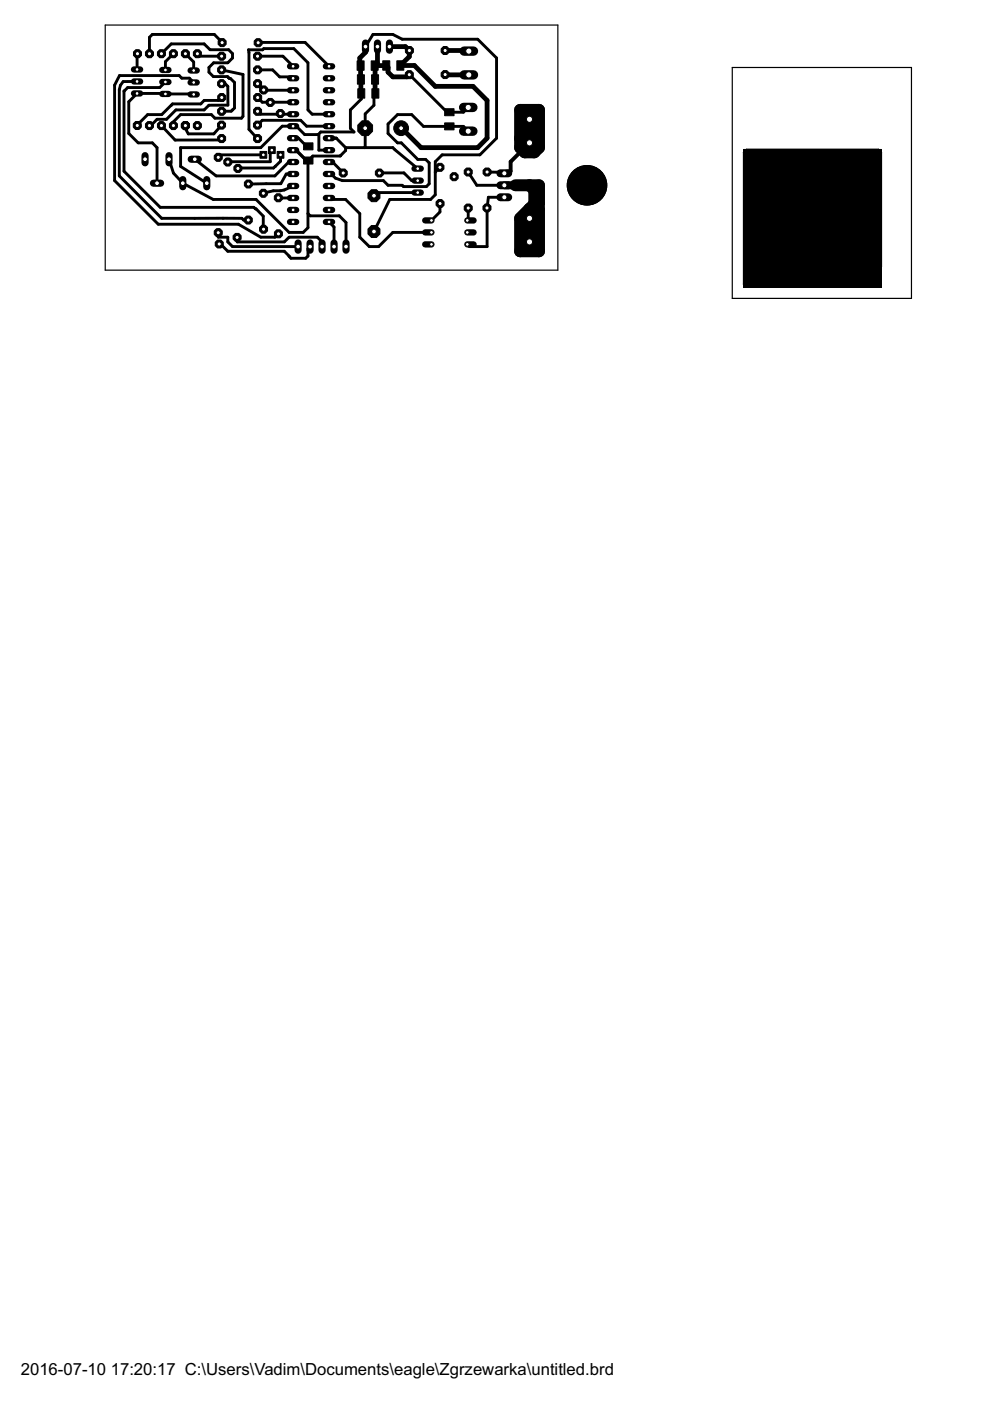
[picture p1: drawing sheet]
<svg xmlns="http://www.w3.org/2000/svg" width="210mm" height="297mm" viewBox="0 0 210 297" stroke-linecap="round" stroke-linejoin="round" font-family="sans-serif">
<defs><g id="words">
<g font-size="4">
<text x="4.4" y="291.5">2016-07-10</text>
<text x="23.5" y="291.5">17:20:17 C:\Users\Vadim\Documents\eagle\Zgrzewarka\untitled.brd</text>
</g>
</g></defs>
<g fill="#000" stroke="#000" stroke-width=".21">
<path d="M168.9 42.5a5.1 5.1 0 0 1 7.9 1.4 5.1 5.1 0 0 1-3.3 7.3 5.1 5.1 0 0 1-6.3-4.9h1.8a3.3 3.3 0 0 1 4.7-3.1 3.3 3.3 0 0 1 .5 5.6 3.3 3.3 0 0 1-5.2-2.1v-.4h-1.8a5 5 0 0 1 1.7-3.8z" fill-rule="evenodd"/>
<circle cx="124.5" cy="39.3" r="4.2"/>
</g>
<path d="M75.7 12.9h1.5v2h-1.5zM75.8 15.9h1.5v1.9h-1.5zM75.9 18.8h1.4v2h-1.4zM78.7 12.9h1.5v2h-1.5zM78.8 15.9h1.5v1.9h-1.5zM78.8 18.8h1.5v2h-1.5zM81.2 12.9h1.4v2h-1.4zM84.1 12.9h1.5v2h-1.5zM64.4 33.3h2v1.5h-2zM64.4 30.3h2v1.5h-2zM94.3 26.1h2v1.4h-2zM94.3 23.1h2v1.4h-2z" fill="#000" stroke="#000" stroke-width=".21"/>
<g fill="none" stroke="#000" stroke-width=".61">
<path d="M29.1 17.3h-3l-.6 .8-.2 .9v18.3l9 9h17l.3 .4h1M29.1 11.4v3.3M34.2 11.4l2.1-2.1h7l1.2 1.2h4l.8 .9v.9l-1 1h-3l-1 1v1l.9 .9h3l1.5 1.3v5.4l-.7 .7h-2M35.1 17.4l-1.2 1.2h-6.8l-.8 .7v17l7.7 7.7h19.8l2 1.8v2.8M36.8 11.4l-1.7 1.7v1.7M39.3 11.4l1.8 1.7v1.8M41.1 17.5l-.9-.9h-1.7l-.5-.6h-12.7l-1 2.1v20.2l9.2 9.2h17l4.8 2.8h3l.7-.7M41.8 11.4l.6 .5h4.6M47 14.8l4.5 1v8.9l-.3 .4h-5.6l-.8-.8h-6.5l-1.5 1.5v.8M47 17.7h.7l.6 .6v4h-4l-1 1h-6l-2 2h-2l-1.3 1.3h-.3M47.1 9l-1.7-1.7h-13.1l-.6 .6v3.5M54.6 11.9h5.4l2.1 2.2"/>
<path d="M54.6 14.8h3.2l1.5 1.5h2.5l.3 .3M54.6 17.7l1.2 1.4h6.3M54.7 9h10l5.1 5.1M76.6 19.8v1.2l-2.3 2.3v3.9l.8 .8h-7.1l-.5 .5M77.5 9.9l1.6-2.6h4.2l2 1h16l4 4v17l-3.6 3.5h-8l-1.4 1.5v7l-1 1h-8.7l-3.3 6.8M79.6 19.8l-.3 .3v2.2l-1.9 1.9v6.9l-.1 .2M86.8 15.8l8 8h3.5l1-1M34.2 26.6l2.9 3.1h9.6l.3-.3M36.3 22.3l-2 2h-3l-2.2 2.2v.1M36.3 22.3h.1M41.1 20l-12-.2-1.8 1.8v6.7l2 2h3l1 1v7.5M41.3 33.8l4.5 3.5h12.5l2.9-2.9h.9"/>
<path d="M47 20.7l-.7 .6h-3l-.7 .7h-6l-.3 .3M47 26.5l-1.7 1.9h-5.4l-.6-1.2v-.6M49.3 23.3h.1M50.4 35.6h.1M54.6 26.5l1-1h8.2l1.2 1.3h4.8M54.6 20.7l1 1h6.5M54.6 23.6l.6 .6h6.9M55.8 32.8h-9.5v.5M57.6 31.8h-.3v2.5h-9M57.8 21.6l-.5 .1M58.4 35.3h.1M58.4 35.3l-.4 .3h-7.6"/>
<path d="M59.4 24.1l-.1 .1M59.5 32.8v1.4l-1.1 1.1M62.1 26.8l.7-.1 1.8 1.8h2.9l.1 3.3h2.2M62.1 39.4l-1.8 .9-.9 .1h-1.4l-2.2 .6M62.1 36.9h-1.4l-1.2 2-6.9 .1M62.2 29.3h1.1l1.7 1.7h.4M62.8 26.8h-3l-4.5 4.5h-17v4l5.5 3.5M69.8 24.2h-3.6l-.9-.9v-10l-3-3h-6.4l-.2 .3h-3l.1 16.8 1.8 2M69.8 34.4h.7l2.3 2.3M69.8 29.3h1.5l2 2M72.2 33l-5.9 .1-.9 .9h-.4l-2.2-2.2h-.7h.6l2.6 2.6v13.9l-1 1h-3l-7-7h-9.1l-6.4-3.5-2-2.1-1-2.9M72.2 33h.1"/>
<path d="M73.3 31.3h10l5.3 4.5M73.3 31.3v.6l-1.1 1.1M80.4 36.7h5.2l1.7 1.6h1.3M93.3 35.5l-1 1M99.3 27.8l-1-1h-8.5l-2.5-2.5h-3l-2 2v2l2 2h.8l3.5 3.5h1.7l.7 .7v4.5l-.6 .6h-4.8l-.3-.3h-3l-1-1h-8.7l-1.5-.5-.9-.9h-.4M99.3 36.5l1.8 2.8h5.8M103.3 36.5h3.2l1 .2h-.6M46.3 49.3v1h2v1l1 1h13.9M46.5 51.8h.3l1.5 1.5h12l1.4 1.5h3.1l.5-.5v-1.6l.4-.4M50.3 50.3v1h10l1-1h6l1 1v1M59 41.9l-.1 .1h3.2M65.3 45.3l.5 .5h6.1l1.5 1.4v5.1"/>
<path d="M69.8 42l.3 .3h3.2l3 3v5l2 2h2l3-3h8.2M69.8 47.1l1 1v4.2M88.6 40.8h-8.7l-.6 .7M93.3 43.1v1.8l-1.8 1.8M99.3 44.1v2.5l-.2 .1M106.9 41.8h-3.4l-.2 2.3v8.2h-3.8l-.4-.5"/>
</g>
<path d="M77.5 9.9v1.2l-1.2 1.2 .3 7.5M79.4 13.9h2.5M79.4 13.9l.2 5.9M80 9.9v3.4l-.6 .6M81.9 13.9h.1M81.9 13.9l.4 .4v1l1 1h3l.5-.5M82.6 9.9h3.4l.8 .8v1.3l-1.9 1.9h3l4.4 4.4h8l3 3v8l-2 2h-12l-4.3-4.1M86.8 15.8h.1M94.4 15.8l5 .1M94.4 10.7h4.9l.1 .1" fill="none" stroke="#000" stroke-width="1"/>
<path d="M109.3 39.3h5v4h-1M110.3 23.3h4v8l-1 1h-2l-1-1zM112.3 25.3v5h-1l-1-1M112.3 39.3l1 1v3M112.3 44.3v7M113.3 43.3l1 1v9h-4v-7l2-2M113.3 43.3l-1 1" fill="none" stroke="#000" stroke-width="2.5"/>
<path d="M112.3 30.3l-4 4v2l-1.8 .2" fill="none" stroke="#000" stroke-width=".83"/>
<path d="M106.9 39.3h2.4" fill="none" stroke="#000" stroke-width="1.7"/>
<path d="M69.1 47.1h1.3" fill="none" stroke="#000" stroke-width="1.3"/>
<circle cx="69.8" cy="47.1" r=".4" fill="#fff" stroke="#000" stroke-width=".21"/>
<path d="M69.1 44.5h1.3" fill="none" stroke="#000" stroke-width="1.3"/>
<circle cx="69.8" cy="44.5" r=".4" fill="#fff" stroke="#000" stroke-width=".21"/>
<path d="M69.1 42h1.3" fill="none" stroke="#000" stroke-width="1.3"/>
<circle cx="69.8" cy="42" r=".4" fill="#fff" stroke="#000" stroke-width=".21"/>
<path d="M69.1 39.4h1.3" fill="none" stroke="#000" stroke-width="1.3"/>
<circle cx="69.8" cy="39.4" r=".4" fill="#fff" stroke="#000" stroke-width=".21"/>
<path d="M69.1 36.9h1.3" fill="none" stroke="#000" stroke-width="1.3"/>
<circle cx="69.8" cy="36.9" r=".4" fill="#fff" stroke="#000" stroke-width=".21"/>
<path d="M69.1 34.4h1.3" fill="none" stroke="#000" stroke-width="1.3"/>
<circle cx="69.8" cy="34.4" r=".4" fill="#fff" stroke="#000" stroke-width=".21"/>
<path d="M69.1 31.8h1.3" fill="none" stroke="#000" stroke-width="1.3"/>
<circle cx="69.8" cy="31.8" r=".4" fill="#fff" stroke="#000" stroke-width=".21"/>
<path d="M69.1 29.3h1.3" fill="none" stroke="#000" stroke-width="1.3"/>
<circle cx="69.8" cy="29.3" r=".4" fill="#fff" stroke="#000" stroke-width=".21"/>
<path d="M69.1 26.8h1.3" fill="none" stroke="#000" stroke-width="1.3"/>
<circle cx="69.8" cy="26.8" r=".4" fill="#fff" stroke="#000" stroke-width=".21"/>
<path d="M69.1 24.2h1.3" fill="none" stroke="#000" stroke-width="1.3"/>
<circle cx="69.8" cy="24.2" r=".4" fill="#fff" stroke="#000" stroke-width=".21"/>
<path d="M69.1 21.7h1.3" fill="none" stroke="#000" stroke-width="1.3"/>
<circle cx="69.8" cy="21.7" r=".4" fill="#fff" stroke="#000" stroke-width=".21"/>
<path d="M69.1 19.1h1.3" fill="none" stroke="#000" stroke-width="1.3"/>
<circle cx="69.8" cy="19.1" r=".4" fill="#fff" stroke="#000" stroke-width=".21"/>
<path d="M69.1 16.6h1.3" fill="none" stroke="#000" stroke-width="1.3"/>
<circle cx="69.8" cy="16.6" r=".4" fill="#fff" stroke="#000" stroke-width=".21"/>
<path d="M69.1 14.1h1.3" fill="none" stroke="#000" stroke-width="1.3"/>
<circle cx="69.8" cy="14.1" r=".4" fill="#fff" stroke="#000" stroke-width=".21"/>
<path d="M61.5 14.1h1.3" fill="none" stroke="#000" stroke-width="1.3"/>
<circle cx="62.1" cy="14.1" r=".4" fill="#fff" stroke="#000" stroke-width=".21"/>
<path d="M61.5 16.6h1.3" fill="none" stroke="#000" stroke-width="1.3"/>
<circle cx="62.1" cy="16.6" r=".4" fill="#fff" stroke="#000" stroke-width=".21"/>
<path d="M61.5 19.1h1.3" fill="none" stroke="#000" stroke-width="1.3"/>
<circle cx="62.1" cy="19.1" r=".4" fill="#fff" stroke="#000" stroke-width=".21"/>
<path d="M61.5 21.7h1.3" fill="none" stroke="#000" stroke-width="1.3"/>
<circle cx="62.1" cy="21.7" r=".4" fill="#fff" stroke="#000" stroke-width=".21"/>
<path d="M61.5 24.2h1.3" fill="none" stroke="#000" stroke-width="1.3"/>
<circle cx="62.1" cy="24.2" r=".4" fill="#fff" stroke="#000" stroke-width=".21"/>
<path d="M61.5 26.8h1.3" fill="none" stroke="#000" stroke-width="1.3"/>
<circle cx="62.1" cy="26.8" r=".4" fill="#fff" stroke="#000" stroke-width=".21"/>
<path d="M61.5 29.3h1.3" fill="none" stroke="#000" stroke-width="1.3"/>
<circle cx="62.1" cy="29.3" r=".4" fill="#fff" stroke="#000" stroke-width=".21"/>
<path d="M61.5 31.8h1.3" fill="none" stroke="#000" stroke-width="1.3"/>
<circle cx="62.1" cy="31.8" r=".4" fill="#fff" stroke="#000" stroke-width=".21"/>
<path d="M61.5 34.4h1.3" fill="none" stroke="#000" stroke-width="1.3"/>
<circle cx="62.1" cy="34.4" r=".4" fill="#fff" stroke="#000" stroke-width=".21"/>
<path d="M61.5 36.9h1.3" fill="none" stroke="#000" stroke-width="1.3"/>
<circle cx="62.1" cy="36.9" r=".4" fill="#fff" stroke="#000" stroke-width=".21"/>
<path d="M61.5 39.4h1.3" fill="none" stroke="#000" stroke-width="1.3"/>
<circle cx="62.1" cy="39.4" r=".4" fill="#fff" stroke="#000" stroke-width=".21"/>
<path d="M61.5 42h1.3" fill="none" stroke="#000" stroke-width="1.3"/>
<circle cx="62.1" cy="42" r=".4" fill="#fff" stroke="#000" stroke-width=".21"/>
<path d="M61.5 44.5h1.3" fill="none" stroke="#000" stroke-width="1.3"/>
<circle cx="62.1" cy="44.5" r=".4" fill="#fff" stroke="#000" stroke-width=".21"/>
<path d="M61.5 47.1h1.3" fill="none" stroke="#000" stroke-width="1.3"/>
<circle cx="62.1" cy="47.1" r=".4" fill="#fff" stroke="#000" stroke-width=".21"/>
<circle cx="54.7" cy="9" r=".71" fill="#000" stroke="#000" stroke-width=".21"/>
<circle cx="54.7" cy="9" r=".4" fill="#fff" stroke="#000" stroke-width=".21"/>
<circle cx="47.1" cy="9" r=".71" fill="#000" stroke="#000" stroke-width=".21"/>
<circle cx="47.1" cy="9" r=".4" fill="#fff" stroke="#000" stroke-width=".21"/>
<path d="M82.6 9.1v1.5" fill="none" stroke="#000" stroke-width="1.5"/>
<circle cx="82.6" cy="9.9" r=".51" fill="#fff" stroke="#000" stroke-width=".21"/>
<path d="M80 9.1v1.5" fill="none" stroke="#000" stroke-width="1.5"/>
<circle cx="80" cy="9.9" r=".51" fill="#fff" stroke="#000" stroke-width=".21"/>
<path d="M77.5 9.1v1.5" fill="none" stroke="#000" stroke-width="1.5"/>
<circle cx="77.5" cy="9.9" r=".51" fill="#fff" stroke="#000" stroke-width=".21"/>
<circle cx="86.8" cy="10.7" r=".66" fill="#000" stroke="#000" stroke-width=".21"/>
<circle cx="86.8" cy="10.7" r=".4" fill="#fff" stroke="#000" stroke-width=".21"/>
<circle cx="86.8" cy="15.8" r=".71" fill="#000" stroke="#000" stroke-width=".21"/>
<circle cx="86.8" cy="15.8" r=".4" fill="#fff" stroke="#000" stroke-width=".21"/>
<circle cx="94.4" cy="15.8" r=".71" fill="#000" stroke="#000" stroke-width=".21"/>
<circle cx="94.4" cy="15.8" r=".4" fill="#fff" stroke="#000" stroke-width=".21"/>
<circle cx="94.4" cy="10.7" r=".71" fill="#000" stroke="#000" stroke-width=".21"/>
<circle cx="94.4" cy="10.7" r=".4" fill="#fff" stroke="#000" stroke-width=".21"/>
<circle cx="77.4" cy="27.2" r="1.7" fill="#000" stroke="#000" stroke-width=".21"/>
<circle cx="77.4" cy="27.2" r=".51" fill="#fff" stroke="#000" stroke-width=".21"/>
<circle cx="85" cy="27.2" r="1.57" fill="#000" stroke="#000" stroke-width=".21"/>
<circle cx="85" cy="27.2" r=".51" fill="#fff" stroke="#000" stroke-width=".21"/>
<path d="M98.4 15.9h2" fill="none" stroke="#000" stroke-width="2"/>
<circle cx="99.4" cy="15.9" r=".66" fill="#fff" stroke="#000" stroke-width=".21"/>
<path d="M98.4 10.8h2" fill="none" stroke="#000" stroke-width="2"/>
<circle cx="99.4" cy="10.8" r=".66" fill="#fff" stroke="#000" stroke-width=".21"/>
<circle cx="29.1" cy="26.6" r=".72" fill="#000" stroke="#000" stroke-width=".21"/>
<circle cx="29.1" cy="26.6" r=".4" fill="#fff" stroke="#000" stroke-width=".21"/>
<circle cx="31.7" cy="26.6" r=".72" fill="#000" stroke="#000" stroke-width=".21"/>
<circle cx="31.7" cy="26.6" r=".4" fill="#fff" stroke="#000" stroke-width=".21"/>
<circle cx="34.2" cy="26.6" r=".72" fill="#000" stroke="#000" stroke-width=".21"/>
<circle cx="34.2" cy="26.6" r=".4" fill="#fff" stroke="#000" stroke-width=".21"/>
<circle cx="36.8" cy="26.6" r=".72" fill="#000" stroke="#000" stroke-width=".21"/>
<circle cx="36.8" cy="26.6" r=".4" fill="#fff" stroke="#000" stroke-width=".21"/>
<circle cx="39.3" cy="26.6" r=".72" fill="#000" stroke="#000" stroke-width=".21"/>
<circle cx="39.3" cy="26.6" r=".4" fill="#fff" stroke="#000" stroke-width=".21"/>
<circle cx="41.8" cy="26.6" r=".72" fill="#000" stroke="#000" stroke-width=".21"/>
<circle cx="41.8" cy="26.6" r=".4" fill="#fff" stroke="#000" stroke-width=".21"/>
<circle cx="41.8" cy="11.4" r=".72" fill="#000" stroke="#000" stroke-width=".21"/>
<circle cx="41.8" cy="11.4" r=".4" fill="#fff" stroke="#000" stroke-width=".21"/>
<circle cx="39.3" cy="11.4" r=".72" fill="#000" stroke="#000" stroke-width=".21"/>
<circle cx="39.3" cy="11.4" r=".4" fill="#fff" stroke="#000" stroke-width=".21"/>
<circle cx="36.8" cy="11.4" r=".72" fill="#000" stroke="#000" stroke-width=".21"/>
<circle cx="36.8" cy="11.4" r=".4" fill="#fff" stroke="#000" stroke-width=".21"/>
<circle cx="34.2" cy="11.4" r=".72" fill="#000" stroke="#000" stroke-width=".21"/>
<circle cx="34.2" cy="11.4" r=".4" fill="#fff" stroke="#000" stroke-width=".21"/>
<circle cx="31.7" cy="11.4" r=".72" fill="#000" stroke="#000" stroke-width=".21"/>
<circle cx="31.7" cy="11.4" r=".4" fill="#fff" stroke="#000" stroke-width=".21"/>
<circle cx="29.1" cy="11.4" r=".72" fill="#000" stroke="#000" stroke-width=".21"/>
<circle cx="29.1" cy="11.4" r=".4" fill="#fff" stroke="#000" stroke-width=".21"/>
<circle cx="54.6" cy="11.9" r=".71" fill="#000" stroke="#000" stroke-width=".21"/>
<circle cx="54.6" cy="11.9" r=".4" fill="#fff" stroke="#000" stroke-width=".21"/>
<circle cx="47" cy="11.9" r=".71" fill="#000" stroke="#000" stroke-width=".21"/>
<circle cx="47" cy="11.9" r=".4" fill="#fff" stroke="#000" stroke-width=".21"/>
<circle cx="54.6" cy="14.8" r=".71" fill="#000" stroke="#000" stroke-width=".21"/>
<circle cx="54.6" cy="14.8" r=".4" fill="#fff" stroke="#000" stroke-width=".21"/>
<circle cx="47" cy="14.8" r=".71" fill="#000" stroke="#000" stroke-width=".21"/>
<circle cx="47" cy="14.8" r=".4" fill="#fff" stroke="#000" stroke-width=".21"/>
<circle cx="54.6" cy="17.7" r=".71" fill="#000" stroke="#000" stroke-width=".21"/>
<circle cx="54.6" cy="17.7" r=".4" fill="#fff" stroke="#000" stroke-width=".21"/>
<circle cx="47" cy="17.7" r=".71" fill="#000" stroke="#000" stroke-width=".21"/>
<circle cx="47" cy="17.7" r=".4" fill="#fff" stroke="#000" stroke-width=".21"/>
<circle cx="54.6" cy="20.7" r=".71" fill="#000" stroke="#000" stroke-width=".21"/>
<circle cx="54.6" cy="20.7" r=".4" fill="#fff" stroke="#000" stroke-width=".21"/>
<circle cx="47" cy="20.7" r=".71" fill="#000" stroke="#000" stroke-width=".21"/>
<circle cx="47" cy="20.7" r=".4" fill="#fff" stroke="#000" stroke-width=".21"/>
<circle cx="54.6" cy="23.6" r=".71" fill="#000" stroke="#000" stroke-width=".21"/>
<circle cx="54.6" cy="23.6" r=".4" fill="#fff" stroke="#000" stroke-width=".21"/>
<circle cx="47" cy="23.6" r=".71" fill="#000" stroke="#000" stroke-width=".21"/>
<circle cx="47" cy="23.6" r=".4" fill="#fff" stroke="#000" stroke-width=".21"/>
<circle cx="54.6" cy="26.5" r=".71" fill="#000" stroke="#000" stroke-width=".21"/>
<circle cx="54.6" cy="26.5" r=".4" fill="#fff" stroke="#000" stroke-width=".21"/>
<circle cx="47" cy="26.5" r=".71" fill="#000" stroke="#000" stroke-width=".21"/>
<circle cx="47" cy="26.5" r=".4" fill="#fff" stroke="#000" stroke-width=".21"/>
<circle cx="54.6" cy="29.4" r=".71" fill="#000" stroke="#000" stroke-width=".21"/>
<circle cx="54.6" cy="29.4" r=".4" fill="#fff" stroke="#000" stroke-width=".21"/>
<circle cx="47" cy="29.4" r=".71" fill="#000" stroke="#000" stroke-width=".21"/>
<circle cx="47" cy="29.4" r=".4" fill="#fff" stroke="#000" stroke-width=".21"/>
<path d="M28.4 14.7h1.3" fill="none" stroke="#000" stroke-width="1.3"/>
<circle cx="29.1" cy="14.7" r=".4" fill="#fff" stroke="#000" stroke-width=".21"/>
<path d="M28.4 19.8h1.3" fill="none" stroke="#000" stroke-width="1.3"/>
<circle cx="29.1" cy="19.8" r=".4" fill="#fff" stroke="#000" stroke-width=".21"/>
<path d="M28.4 17.3h1.3" fill="none" stroke="#000" stroke-width="1.3"/>
<circle cx="29.1" cy="17.3" r=".4" fill="#fff" stroke="#000" stroke-width=".21"/>
<path d="M34.4 14.8h1.3" fill="none" stroke="#000" stroke-width="1.3"/>
<circle cx="35.1" cy="14.8" r=".4" fill="#fff" stroke="#000" stroke-width=".21"/>
<path d="M34.4 19.9h1.3" fill="none" stroke="#000" stroke-width="1.3"/>
<circle cx="35.1" cy="19.9" r=".4" fill="#fff" stroke="#000" stroke-width=".21"/>
<path d="M34.4 17.4h1.3" fill="none" stroke="#000" stroke-width="1.3"/>
<circle cx="35.1" cy="17.4" r=".4" fill="#fff" stroke="#000" stroke-width=".21"/>
<path d="M40.4 14.9h1.3" fill="none" stroke="#000" stroke-width="1.3"/>
<circle cx="41.1" cy="14.9" r=".4" fill="#fff" stroke="#000" stroke-width=".21"/>
<path d="M40.4 20h1.3" fill="none" stroke="#000" stroke-width="1.3"/>
<circle cx="41.1" cy="20" r=".4" fill="#fff" stroke="#000" stroke-width=".21"/>
<path d="M40.4 17.5h1.3" fill="none" stroke="#000" stroke-width="1.3"/>
<circle cx="41.1" cy="17.5" r=".4" fill="#fff" stroke="#000" stroke-width=".21"/>
<circle cx="52.6" cy="46.7" r=".71" fill="#000" stroke="#000" stroke-width=".21"/>
<circle cx="52.6" cy="46.7" r=".4" fill="#fff" stroke="#000" stroke-width=".21"/>
<circle cx="52.6" cy="39" r=".71" fill="#000" stroke="#000" stroke-width=".21"/>
<circle cx="52.6" cy="39" r=".4" fill="#fff" stroke="#000" stroke-width=".21"/>
<circle cx="55.8" cy="48.6" r=".71" fill="#000" stroke="#000" stroke-width=".21"/>
<circle cx="55.8" cy="48.6" r=".4" fill="#fff" stroke="#000" stroke-width=".21"/>
<circle cx="55.8" cy="41" r=".71" fill="#000" stroke="#000" stroke-width=".21"/>
<circle cx="55.8" cy="41" r=".4" fill="#fff" stroke="#000" stroke-width=".21"/>
<circle cx="59" cy="49.6" r=".71" fill="#000" stroke="#000" stroke-width=".21"/>
<circle cx="59" cy="49.6" r=".4" fill="#fff" stroke="#000" stroke-width=".21"/>
<circle cx="59" cy="41.9" r=".71" fill="#000" stroke="#000" stroke-width=".21"/>
<circle cx="59" cy="41.9" r=".4" fill="#fff" stroke="#000" stroke-width=".21"/>
<path d="M98.3 27.8h2" fill="none" stroke="#000" stroke-width="2"/>
<circle cx="99.3" cy="27.8" r=".66" fill="#fff" stroke="#000" stroke-width=".21"/>
<path d="M98.3 22.8h2" fill="none" stroke="#000" stroke-width="2"/>
<circle cx="99.3" cy="22.8" r=".66" fill="#fff" stroke="#000" stroke-width=".21"/>
<path d="M32.5 38.8h1.6" fill="none" stroke="#000" stroke-width="1.5"/>
<circle cx="33.3" cy="38.8" r=".51" fill="#fff" stroke="#000" stroke-width=".21"/>
<path d="M35.8 33v1.5" fill="none" stroke="#000" stroke-width="1.5"/>
<circle cx="35.8" cy="33.8" r=".51" fill="#fff" stroke="#000" stroke-width=".21"/>
<path d="M30.8 33v1.5" fill="none" stroke="#000" stroke-width="1.5"/>
<circle cx="30.8" cy="33.8" r=".51" fill="#fff" stroke="#000" stroke-width=".21"/>
<path d="M87.9 40.8h1.3" fill="none" stroke="#000" stroke-width="1.3"/>
<circle cx="88.6" cy="40.8" r=".4" fill="#fff" stroke="#000" stroke-width=".21"/>
<path d="M87.9 35.8h1.3" fill="none" stroke="#000" stroke-width="1.3"/>
<circle cx="88.6" cy="35.8" r=".4" fill="#fff" stroke="#000" stroke-width=".21"/>
<path d="M87.9 38.3h1.3" fill="none" stroke="#000" stroke-width="1.3"/>
<circle cx="88.6" cy="38.3" r=".4" fill="#fff" stroke="#000" stroke-width=".21"/>
<circle cx="79.3" cy="41.5" r="1.38" fill="#000" stroke="#000" stroke-width=".21"/>
<circle cx="79.3" cy="41.5" r=".51" fill="#fff" stroke="#000" stroke-width=".21"/>
<circle cx="79.3" cy="49.1" r="1.38" fill="#000" stroke="#000" stroke-width=".21"/>
<circle cx="79.3" cy="49.1" r=".51" fill="#fff" stroke="#000" stroke-width=".21"/>
<circle cx="80.4" cy="36.7" r=".71" fill="#000" stroke="#000" stroke-width=".21"/>
<circle cx="80.4" cy="36.7" r=".4" fill="#fff" stroke="#000" stroke-width=".21"/>
<circle cx="72.8" cy="36.7" r=".71" fill="#000" stroke="#000" stroke-width=".21"/>
<circle cx="72.8" cy="36.7" r=".4" fill="#fff" stroke="#000" stroke-width=".21"/>
<path d="M40.5 33.8h1.6" fill="none" stroke="#000" stroke-width="1.5"/>
<circle cx="41.3" cy="33.8" r=".51" fill="#fff" stroke="#000" stroke-width=".21"/>
<path d="M38.8 38.1v1.5" fill="none" stroke="#000" stroke-width="1.5"/>
<circle cx="38.8" cy="38.8" r=".51" fill="#fff" stroke="#000" stroke-width=".21"/>
<path d="M43.8 38.1v1.5" fill="none" stroke="#000" stroke-width="1.5"/>
<circle cx="43.8" cy="38.8" r=".51" fill="#fff" stroke="#000" stroke-width=".21"/>
<circle cx="93.3" cy="35.5" r=".71" fill="#000" stroke="#000" stroke-width=".21"/>
<circle cx="93.3" cy="35.5" r=".4" fill="#fff" stroke="#000" stroke-width=".21"/>
<circle cx="93.3" cy="43.1" r=".71" fill="#000" stroke="#000" stroke-width=".21"/>
<circle cx="93.3" cy="43.1" r=".4" fill="#fff" stroke="#000" stroke-width=".21"/>
<path d="M63.2 51.5v1.5" fill="none" stroke="#000" stroke-width="1.5"/>
<circle cx="63.2" cy="52.3" r=".51" fill="#fff" stroke="#000" stroke-width=".21"/>
<path d="M65.7 51.5v1.5" fill="none" stroke="#000" stroke-width="1.5"/>
<circle cx="65.7" cy="52.3" r=".51" fill="#fff" stroke="#000" stroke-width=".21"/>
<path d="M68.3 51.5v1.5" fill="none" stroke="#000" stroke-width="1.5"/>
<circle cx="68.3" cy="52.3" r=".51" fill="#fff" stroke="#000" stroke-width=".21"/>
<path d="M70.8 51.5v1.5" fill="none" stroke="#000" stroke-width="1.5"/>
<circle cx="70.8" cy="52.3" r=".51" fill="#fff" stroke="#000" stroke-width=".21"/>
<path d="M73.4 51.5v1.5" fill="none" stroke="#000" stroke-width="1.5"/>
<circle cx="73.4" cy="52.3" r=".51" fill="#fff" stroke="#000" stroke-width=".21"/>
<path d="M90.1 46.7h1.4" fill="none" stroke="#000" stroke-width="1.3"/>
<circle cx="91.5" cy="46.7" r=".4" fill="#fff" stroke="#000" stroke-width=".21"/>
<path d="M90.1 49.3h1.4" fill="none" stroke="#000" stroke-width="1.3"/>
<circle cx="91.5" cy="49.3" r=".4" fill="#fff" stroke="#000" stroke-width=".21"/>
<path d="M99.1 49.3h1.3" fill="none" stroke="#000" stroke-width="1.3"/>
<circle cx="99.1" cy="49.3" r=".4" fill="#fff" stroke="#000" stroke-width=".21"/>
<path d="M99.1 46.7h1.3" fill="none" stroke="#000" stroke-width="1.3"/>
<circle cx="99.1" cy="46.7" r=".4" fill="#fff" stroke="#000" stroke-width=".21"/>
<path d="M90.1 51.8h1.4" fill="none" stroke="#000" stroke-width="1.3"/>
<circle cx="91.5" cy="51.8" r=".4" fill="#fff" stroke="#000" stroke-width=".21"/>
<path d="M99.1 51.8h1.3" fill="none" stroke="#000" stroke-width="1.3"/>
<circle cx="99.1" cy="51.8" r=".4" fill="#fff" stroke="#000" stroke-width=".21"/>
<path d="M106.1 36.7h1.7" fill="none" stroke="#000" stroke-width="1.7"/>
<circle cx="106.9" cy="36.7" r=".55" fill="#fff" stroke="#000" stroke-width=".21"/>
<path d="M106.1 39.3h1.7" fill="none" stroke="#000" stroke-width="1.7"/>
<circle cx="106.9" cy="39.3" r=".55" fill="#fff" stroke="#000" stroke-width=".21"/>
<path d="M106.1 41.8h1.7" fill="none" stroke="#000" stroke-width="1.7"/>
<circle cx="106.9" cy="41.8" r=".55" fill="#fff" stroke="#000" stroke-width=".21"/>
<circle cx="103.3" cy="36.5" r=".71" fill="#000" stroke="#000" stroke-width=".21"/>
<circle cx="103.3" cy="36.5" r=".4" fill="#fff" stroke="#000" stroke-width=".21"/>
<circle cx="103.3" cy="44.1" r=".71" fill="#000" stroke="#000" stroke-width=".21"/>
<circle cx="103.3" cy="44.1" r=".4" fill="#fff" stroke="#000" stroke-width=".21"/>
<circle cx="99.3" cy="44.1" r=".71" fill="#000" stroke="#000" stroke-width=".21"/>
<circle cx="99.3" cy="44.1" r=".4" fill="#fff" stroke="#000" stroke-width=".21"/>
<circle cx="99.3" cy="36.5" r=".71" fill="#000" stroke="#000" stroke-width=".21"/>
<circle cx="99.3" cy="36.5" r=".4" fill="#fff" stroke="#000" stroke-width=".21"/>
<circle cx="163.2" cy="42" r="2.75" fill="#000" stroke="#000" stroke-width=".21"/>
<circle cx="163.2" cy="42" r=".99" fill="#fff" stroke="#000" stroke-width=".21"/>
<circle cx="163.2" cy="36.4" r="2.75" fill="#000" stroke="#000" stroke-width=".21"/>
<circle cx="163.2" cy="36.4" r=".99" fill="#fff" stroke="#000" stroke-width=".21"/>
<circle cx="163.2" cy="56.2" r="2.75" fill="#000" stroke="#000" stroke-width=".21"/>
<circle cx="163.2" cy="56.2" r=".99" fill="#fff" stroke="#000" stroke-width=".21"/>
<circle cx="163.2" cy="50.6" r="2.75" fill="#000" stroke="#000" stroke-width=".21"/>
<circle cx="163.2" cy="50.6" r=".99" fill="#fff" stroke="#000" stroke-width=".21"/>
<circle cx="181.3" cy="42" r="2.75" fill="#000" stroke="#000" stroke-width=".21"/>
<circle cx="181.3" cy="42" r=".99" fill="#fff" stroke="#000" stroke-width=".21"/>
<circle cx="181.3" cy="36.4" r="2.75" fill="#000" stroke="#000" stroke-width=".21"/>
<circle cx="181.3" cy="36.4" r=".99" fill="#fff" stroke="#000" stroke-width=".21"/>
<circle cx="182.6" cy="55.7" r="2.75" fill="#000" stroke="#000" stroke-width=".21"/>
<circle cx="182.6" cy="55.7" r=".99" fill="#fff" stroke="#000" stroke-width=".21"/>
<circle cx="177" cy="55.7" r="2.75" fill="#000" stroke="#000" stroke-width=".21"/>
<circle cx="177" cy="55.7" r=".99" fill="#fff" stroke="#000" stroke-width=".21"/>
<path d="M55.1 32.1h1.5v1.4h-1.5z" fill="#000" stroke="#000" stroke-width=".21"/>
<circle cx="55.8" cy="32.8" r=".4" fill="#fff" stroke="#000" stroke-width=".21"/>
<circle cx="46.3" cy="33.3" r=".72" fill="#000" stroke="#000" stroke-width=".21"/>
<circle cx="46.3" cy="33.3" r=".4" fill="#fff" stroke="#000" stroke-width=".21"/>
<circle cx="46.3" cy="49.3" r=".72" fill="#000" stroke="#000" stroke-width=".21"/>
<circle cx="46.3" cy="49.3" r=".4" fill="#fff" stroke="#000" stroke-width=".21"/>
<circle cx="55.8" cy="19.1" r=".72" fill="#000" stroke="#000" stroke-width=".21"/>
<circle cx="55.8" cy="19.1" r=".4" fill="#fff" stroke="#000" stroke-width=".21"/>
<path d="M56.9 31.1h1.5v1.5h-1.5z" fill="#000" stroke="#000" stroke-width=".21"/>
<circle cx="57.6" cy="31.8" r=".4" fill="#fff" stroke="#000" stroke-width=".21"/>
<circle cx="57.3" cy="21.7" r=".72" fill="#000" stroke="#000" stroke-width=".21"/>
<circle cx="57.3" cy="21.7" r=".4" fill="#fff" stroke="#000" stroke-width=".21"/>
<circle cx="48.3" cy="34.3" r=".72" fill="#000" stroke="#000" stroke-width=".21"/>
<circle cx="48.3" cy="34.3" r=".4" fill="#fff" stroke="#000" stroke-width=".21"/>
<circle cx="46.5" cy="51.8" r=".72" fill="#000" stroke="#000" stroke-width=".21"/>
<circle cx="46.5" cy="51.8" r=".4" fill="#fff" stroke="#000" stroke-width=".21"/>
<path d="M58.8 32.1h1.4v1.4h-1.4z" fill="#000" stroke="#000" stroke-width=".21"/>
<circle cx="59.5" cy="32.8" r=".4" fill="#fff" stroke="#000" stroke-width=".21"/>
<circle cx="59.4" cy="24.1" r=".72" fill="#000" stroke="#000" stroke-width=".21"/>
<circle cx="59.4" cy="24.1" r=".4" fill="#fff" stroke="#000" stroke-width=".21"/>
<circle cx="50.3" cy="50.3" r=".72" fill="#000" stroke="#000" stroke-width=".21"/>
<circle cx="50.3" cy="50.3" r=".4" fill="#fff" stroke="#000" stroke-width=".21"/>
<circle cx="50.4" cy="35.6" r=".72" fill="#000" stroke="#000" stroke-width=".21"/>
<circle cx="50.4" cy="35.6" r=".4" fill="#fff" stroke="#000" stroke-width=".21"/>
<circle cx="112.3" cy="30.3" r="2.7" fill="#000" stroke="#000" stroke-width=".21"/>
<circle cx="112.3" cy="30.3" r=".66" fill="#fff" stroke="#000" stroke-width=".21"/>
<circle cx="112.3" cy="25.3" r="2.7" fill="#000" stroke="#000" stroke-width=".21"/>
<circle cx="112.3" cy="25.3" r=".66" fill="#fff" stroke="#000" stroke-width=".21"/>
<circle cx="112.3" cy="46.3" r="2.7" fill="#000" stroke="#000" stroke-width=".21"/>
<circle cx="112.3" cy="46.3" r=".66" fill="#fff" stroke="#000" stroke-width=".21"/>
<circle cx="112.3" cy="51.3" r="2.7" fill="#000" stroke="#000" stroke-width=".21"/>
<circle cx="112.3" cy="51.3" r=".66" fill="#fff" stroke="#000" stroke-width=".21"/>
<circle cx="99.3" cy="36.5" r=".92" fill="#000" stroke="#000" stroke-width=".21"/>
<circle cx="99.3" cy="36.5" r=".44" fill="#fff" stroke="#000" stroke-width=".21"/>
<circle cx="103.3" cy="36.5" r=".92" fill="#000" stroke="#000" stroke-width=".21"/>
<circle cx="103.3" cy="36.5" r=".44" fill="#fff" stroke="#000" stroke-width=".21"/>
<circle cx="93.3" cy="35.5" r=".92" fill="#000" stroke="#000" stroke-width=".21"/>
<circle cx="93.3" cy="35.5" r=".44" fill="#fff" stroke="#000" stroke-width=".21"/>
<circle cx="96.3" cy="37.5" r=".92" fill="#000" stroke="#000" stroke-width=".21"/>
<circle cx="96.3" cy="37.5" r=".44" fill="#fff" stroke="#000" stroke-width=".21"/>
<circle cx="93.3" cy="43.2" r=".92" fill="#000" stroke="#000" stroke-width=".21"/>
<circle cx="93.3" cy="43.2" r=".44" fill="#fff" stroke="#000" stroke-width=".21"/>
<circle cx="99.3" cy="44.1" r=".92" fill="#000" stroke="#000" stroke-width=".21"/>
<circle cx="99.3" cy="44.1" r=".44" fill="#fff" stroke="#000" stroke-width=".21"/>
<circle cx="103.3" cy="44.1" r=".92" fill="#000" stroke="#000" stroke-width=".21"/>
<circle cx="103.3" cy="44.1" r=".44" fill="#fff" stroke="#000" stroke-width=".21"/>
<circle cx="86.8" cy="15.8" r=".92" fill="#000" stroke="#000" stroke-width=".21"/>
<circle cx="86.8" cy="15.8" r=".44" fill="#fff" stroke="#000" stroke-width=".21"/>
<circle cx="94.4" cy="15.8" r=".92" fill="#000" stroke="#000" stroke-width=".21"/>
<circle cx="94.4" cy="15.8" r=".44" fill="#fff" stroke="#000" stroke-width=".21"/>
<circle cx="94.4" cy="10.7" r=".92" fill="#000" stroke="#000" stroke-width=".21"/>
<circle cx="94.4" cy="10.7" r=".44" fill="#fff" stroke="#000" stroke-width=".21"/>
<circle cx="86.8" cy="10.7" r=".92" fill="#000" stroke="#000" stroke-width=".21"/>
<circle cx="86.8" cy="10.7" r=".44" fill="#fff" stroke="#000" stroke-width=".21"/>
<circle cx="80.4" cy="36.7" r=".92" fill="#000" stroke="#000" stroke-width=".21"/>
<circle cx="80.4" cy="36.7" r=".44" fill="#fff" stroke="#000" stroke-width=".21"/>
<circle cx="72.8" cy="36.7" r=".92" fill="#000" stroke="#000" stroke-width=".21"/>
<circle cx="72.8" cy="36.7" r=".44" fill="#fff" stroke="#000" stroke-width=".21"/>
<circle cx="50.3" cy="50.3" r=".92" fill="#000" stroke="#000" stroke-width=".21"/>
<circle cx="50.3" cy="50.3" r=".44" fill="#fff" stroke="#000" stroke-width=".21"/>
<circle cx="46.3" cy="49.3" r=".92" fill="#000" stroke="#000" stroke-width=".21"/>
<circle cx="46.3" cy="49.3" r=".44" fill="#fff" stroke="#000" stroke-width=".21"/>
<circle cx="46.5" cy="51.7" r=".92" fill="#000" stroke="#000" stroke-width=".21"/>
<circle cx="46.5" cy="51.7" r=".44" fill="#fff" stroke="#000" stroke-width=".21"/>
<circle cx="52.6" cy="46.7" r=".92" fill="#000" stroke="#000" stroke-width=".21"/>
<circle cx="52.6" cy="46.7" r=".44" fill="#fff" stroke="#000" stroke-width=".21"/>
<circle cx="55.9" cy="48.6" r=".92" fill="#000" stroke="#000" stroke-width=".21"/>
<circle cx="55.9" cy="48.6" r=".44" fill="#fff" stroke="#000" stroke-width=".21"/>
<circle cx="59" cy="49.6" r=".92" fill="#000" stroke="#000" stroke-width=".21"/>
<circle cx="59" cy="49.6" r=".44" fill="#fff" stroke="#000" stroke-width=".21"/>
<circle cx="59" cy="41.9" r=".92" fill="#000" stroke="#000" stroke-width=".21"/>
<circle cx="59" cy="41.9" r=".44" fill="#fff" stroke="#000" stroke-width=".21"/>
<circle cx="55.8" cy="41" r=".92" fill="#000" stroke="#000" stroke-width=".21"/>
<circle cx="55.8" cy="41" r=".44" fill="#fff" stroke="#000" stroke-width=".21"/>
<circle cx="52.7" cy="39" r=".92" fill="#000" stroke="#000" stroke-width=".21"/>
<circle cx="52.7" cy="39" r=".44" fill="#fff" stroke="#000" stroke-width=".21"/>
<circle cx="50.4" cy="35.7" r=".92" fill="#000" stroke="#000" stroke-width=".21"/>
<circle cx="50.4" cy="35.7" r=".44" fill="#fff" stroke="#000" stroke-width=".21"/>
<circle cx="48.3" cy="34.4" r=".92" fill="#000" stroke="#000" stroke-width=".21"/>
<circle cx="48.3" cy="34.4" r=".44" fill="#fff" stroke="#000" stroke-width=".21"/>
<circle cx="46.3" cy="33.4" r=".92" fill="#000" stroke="#000" stroke-width=".21"/>
<circle cx="46.3" cy="33.4" r=".44" fill="#fff" stroke="#000" stroke-width=".21"/>
<circle cx="29.1" cy="26.6" r=".92" fill="#000" stroke="#000" stroke-width=".21"/>
<circle cx="29.1" cy="26.6" r=".44" fill="#fff" stroke="#000" stroke-width=".21"/>
<circle cx="31.7" cy="26.6" r=".92" fill="#000" stroke="#000" stroke-width=".21"/>
<circle cx="31.7" cy="26.6" r=".44" fill="#fff" stroke="#000" stroke-width=".21"/>
<circle cx="34.2" cy="26.6" r=".92" fill="#000" stroke="#000" stroke-width=".21"/>
<circle cx="34.2" cy="26.6" r=".44" fill="#fff" stroke="#000" stroke-width=".21"/>
<circle cx="36.8" cy="26.6" r=".92" fill="#000" stroke="#000" stroke-width=".21"/>
<circle cx="36.8" cy="26.6" r=".44" fill="#fff" stroke="#000" stroke-width=".21"/>
<circle cx="39.3" cy="26.6" r=".92" fill="#000" stroke="#000" stroke-width=".21"/>
<circle cx="39.3" cy="26.6" r=".44" fill="#fff" stroke="#000" stroke-width=".21"/>
<circle cx="39.3" cy="26.6" r=".92" fill="#000" stroke="#000" stroke-width=".21"/>
<circle cx="39.3" cy="26.6" r=".44" fill="#fff" stroke="#000" stroke-width=".21"/>
<circle cx="39.3" cy="26.6" r=".92" fill="#000" stroke="#000" stroke-width=".21"/>
<circle cx="39.3" cy="26.6" r=".44" fill="#fff" stroke="#000" stroke-width=".21"/>
<circle cx="41.8" cy="26.6" r=".92" fill="#000" stroke="#000" stroke-width=".21"/>
<circle cx="41.8" cy="26.6" r=".44" fill="#fff" stroke="#000" stroke-width=".21"/>
<circle cx="41.8" cy="11.4" r=".92" fill="#000" stroke="#000" stroke-width=".21"/>
<circle cx="41.8" cy="11.4" r=".44" fill="#fff" stroke="#000" stroke-width=".21"/>
<circle cx="39.3" cy="11.4" r=".92" fill="#000" stroke="#000" stroke-width=".21"/>
<circle cx="39.3" cy="11.4" r=".44" fill="#fff" stroke="#000" stroke-width=".21"/>
<circle cx="36.8" cy="11.4" r=".92" fill="#000" stroke="#000" stroke-width=".21"/>
<circle cx="36.8" cy="11.4" r=".44" fill="#fff" stroke="#000" stroke-width=".21"/>
<circle cx="34.2" cy="11.4" r=".92" fill="#000" stroke="#000" stroke-width=".21"/>
<circle cx="34.2" cy="11.4" r=".44" fill="#fff" stroke="#000" stroke-width=".21"/>
<circle cx="31.7" cy="11.4" r=".92" fill="#000" stroke="#000" stroke-width=".21"/>
<circle cx="31.7" cy="11.4" r=".44" fill="#fff" stroke="#000" stroke-width=".21"/>
<circle cx="29.1" cy="11.4" r=".92" fill="#000" stroke="#000" stroke-width=".21"/>
<circle cx="29.1" cy="11.4" r=".44" fill="#fff" stroke="#000" stroke-width=".21"/>
<circle cx="47.1" cy="9" r=".92" fill="#000" stroke="#000" stroke-width=".21"/>
<circle cx="47.1" cy="9" r=".44" fill="#fff" stroke="#000" stroke-width=".21"/>
<circle cx="47" cy="11.9" r=".92" fill="#000" stroke="#000" stroke-width=".21"/>
<circle cx="47" cy="11.9" r=".44" fill="#fff" stroke="#000" stroke-width=".21"/>
<circle cx="54.7" cy="9.1" r=".92" fill="#000" stroke="#000" stroke-width=".21"/>
<circle cx="54.7" cy="9.1" r=".44" fill="#fff" stroke="#000" stroke-width=".21"/>
<circle cx="54.6" cy="11.9" r=".92" fill="#000" stroke="#000" stroke-width=".21"/>
<circle cx="54.6" cy="11.9" r=".44" fill="#fff" stroke="#000" stroke-width=".21"/>
<circle cx="54.6" cy="14.8" r=".92" fill="#000" stroke="#000" stroke-width=".21"/>
<circle cx="54.6" cy="14.8" r=".44" fill="#fff" stroke="#000" stroke-width=".21"/>
<circle cx="47" cy="14.8" r=".92" fill="#000" stroke="#000" stroke-width=".21"/>
<circle cx="47" cy="14.8" r=".44" fill="#fff" stroke="#000" stroke-width=".21"/>
<circle cx="47" cy="17.7" r=".92" fill="#000" stroke="#000" stroke-width=".21"/>
<circle cx="47" cy="17.7" r=".44" fill="#fff" stroke="#000" stroke-width=".21"/>
<circle cx="54.6" cy="17.7" r=".92" fill="#000" stroke="#000" stroke-width=".21"/>
<circle cx="54.6" cy="17.7" r=".44" fill="#fff" stroke="#000" stroke-width=".21"/>
<circle cx="54.6" cy="20.7" r=".92" fill="#000" stroke="#000" stroke-width=".21"/>
<circle cx="54.6" cy="20.7" r=".44" fill="#fff" stroke="#000" stroke-width=".21"/>
<circle cx="47" cy="20.7" r=".92" fill="#000" stroke="#000" stroke-width=".21"/>
<circle cx="47" cy="20.7" r=".44" fill="#fff" stroke="#000" stroke-width=".21"/>
<circle cx="47" cy="23.6" r=".92" fill="#000" stroke="#000" stroke-width=".21"/>
<circle cx="47" cy="23.6" r=".44" fill="#fff" stroke="#000" stroke-width=".21"/>
<circle cx="54.6" cy="23.6" r=".92" fill="#000" stroke="#000" stroke-width=".21"/>
<circle cx="54.6" cy="23.6" r=".44" fill="#fff" stroke="#000" stroke-width=".21"/>
<circle cx="54.6" cy="26.5" r=".92" fill="#000" stroke="#000" stroke-width=".21"/>
<circle cx="54.6" cy="26.5" r=".44" fill="#fff" stroke="#000" stroke-width=".21"/>
<circle cx="47" cy="26.5" r=".92" fill="#000" stroke="#000" stroke-width=".21"/>
<circle cx="47" cy="26.5" r=".44" fill="#fff" stroke="#000" stroke-width=".21"/>
<circle cx="47" cy="29.4" r=".92" fill="#000" stroke="#000" stroke-width=".21"/>
<circle cx="47" cy="29.4" r=".44" fill="#fff" stroke="#000" stroke-width=".21"/>
<circle cx="54.6" cy="29.4" r=".92" fill="#000" stroke="#000" stroke-width=".21"/>
<circle cx="54.6" cy="29.4" r=".44" fill="#fff" stroke="#000" stroke-width=".21"/>
<circle cx="57.3" cy="21.7" r=".92" fill="#000" stroke="#000" stroke-width=".21"/>
<circle cx="57.3" cy="21.7" r=".44" fill="#fff" stroke="#000" stroke-width=".21"/>
<circle cx="59.4" cy="24.1" r=".92" fill="#000" stroke="#000" stroke-width=".21"/>
<circle cx="59.4" cy="24.1" r=".44" fill="#fff" stroke="#000" stroke-width=".21"/>
<circle cx="55.9" cy="19.1" r=".92" fill="#000" stroke="#000" stroke-width=".21"/>
<circle cx="55.9" cy="19.1" r=".44" fill="#fff" stroke="#000" stroke-width=".21"/>
<g fill="#000" stroke="#000" stroke-width=".21">
<path d="M168.9 42.5a5.1 5.1 0 0 1 7.9 1.4 5.1 5.1 0 0 1-3.3 7.3 5.1 5.1 0 0 1-6.3-4.9h1.8a3.3 3.3 0 0 1 4.7-3.1 3.3 3.3 0 0 1 .5 5.6 3.3 3.3 0 0 1-5.2-2.1v-.4h-1.8a5 5 0 0 1 1.7-3.8z" fill-rule="evenodd"/>
<circle cx="124.5" cy="39.3" r="4.2"/>
</g>
<path d="M157.6 32.3h.1v28zM157.6 31.7h29.3v29.2h-29.3zM157.6 32.3l.8-.6-.7 .7zM186.2 31.7l.7 .6zM158.2 31.7h28.1zM186.8 32.3h.1v24.2zM158.2 60.9h24.3zM157.6 60.2l.8 .7zM182.4 60.9l4.5-4.5-4.5 4.5z" fill="#000" stroke="#000" stroke-width=".21"/>
<g fill="none" stroke="#000" stroke-width=".21">
<path d="M163.3 39.3v4"/>
<circle cx="124.5" cy="39.3" r="1.65"/>
<circle cx="172.3" cy="46.3" r="3.2"/>
</g>
<path d="M22.3 5.3h96v52h-96zM155.3 14.3h38v49h-38z" fill="none" stroke="#000" stroke-width=".25"/>
<use href="#words"/>
</svg>
